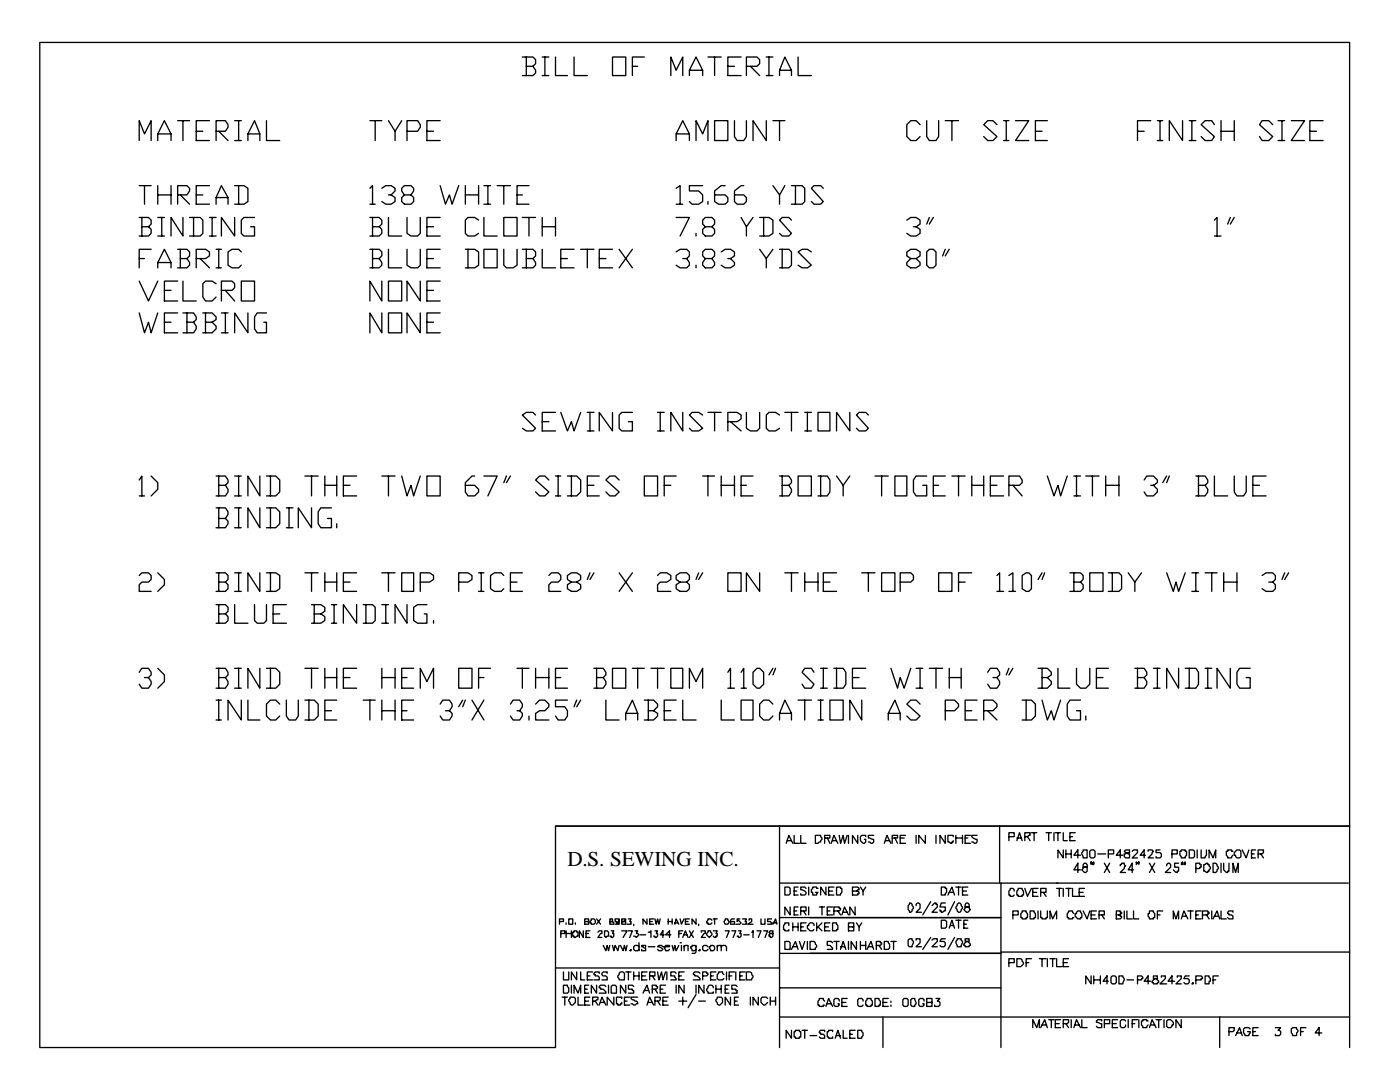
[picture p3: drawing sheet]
<svg xmlns="http://www.w3.org/2000/svg" width="279mm" height="216mm" viewBox="0 0 279 216" stroke-linecap="round" stroke-linejoin="round" font-family="sans-serif">
<defs><g id="words">
<text font-size="4.2" x="113.2" y="172.8">D.S. SEWING INC.</text>
</g></defs>
<g fill="none" stroke="#000" stroke-width=".26">
<path d="M7.9 8.5h261.4v156.3h-158.4v44.2h-103zM104.2 11.4h2.2l.5 .5v.8l-.5 .5M105 13.2h1.4l.5 .8v.6l-.5 .5h-2.2M105 11.4v3.7M108.2 11.4h1.3M108.2 15.1h1.3M108.7 11.4v3.7M110.9 11.4v3.7h2.3M114.6 11.4v3.7h2.6M122.2 11.4h2.7v3.7h-2.7zM126.2 13.2h1.1M128.6 11.4h-2.4v3.7"/>
<path d="M133.9 15.1v-3.7l1 2.6 1.4-2.6v3.7M137.6 15.1v-1.1l1.3-2.6 1.3 2.6v1.1M137.6 14h2.6M141.3 11.4h2.6M142.6 11.4v3.7M145.3 13.2h1.3M147.9 11.4h-2.6v3.7h2.6M149 13.2h2.1l.5-.5v-.8l-.5-.5h-2.1v3.7M149.8 13.2l1.8 1.9M152.9 11.4h1.4M152.9 15.1h1.4M153.5 11.4v3.7"/>
<path d="M155.6 15.1v-1.1l1-2.6 1.4 2.6v1.1M155.6 14h2.4M159.3 11.4v3.7h2.6M27.8 28v-3.9l1 2.6 1.4-2.6v3.9M27.8 37h2.4M28.8 37v3.7M31.5 28v-1.3l1.3-2.6 1.3 2.6v1.3M31.5 26.7h2.6M31.5 37v3.7M31.5 38.9h2.6M34.1 37v3.7M35.5 38.9h1.8l.5-.8v-.5l-.5-.6h-1.8v3.7"/>
<path d="M35.5 24.1h2.3M36 38.9l1.8 1.8M36.5 24.1v3.9M39.2 26.2h1.3M39.2 38.9h1.3M41.8 24.1h-2.6v3.9h2.6M41.8 37h-2.6v3.7h2.6M43.1 26.2h1.9l.5-.8v-.5l-.5-.8h-1.9v3.9M43.1 39.4h2.4M43.7 26.2l1.8 1.8M46.8 37h1.9l.8 .6v2.6l-.8 .5h-1.9M46.8 24.1h1.4"/>
<path d="M46.8 28h1.4M47.6 24.1v3.9M47.6 37v3.7M49.5 28v-1.3l1.3-2.6 1.1 2.6v1.3M49.5 26.7h2.4M53.2 24.1v3.9h2.6M73.8 37.6l.5-.6v3.7M73.8 24.1h2.4M74.9 24.1v3.9M76.2 37.6l.8-.6h1.1l.7 .6v.5l-.7 .8h-.6M77.5 24.1l1.3 2.1v1.8M78.1 38.9l.7 .5v.8l-.7 .5h-1.1l-.8-.5"/>
<path d="M80.2 24.1l-1.4 2.1M80.7 38.9l-.5-.8v-.5l.5-.6h1.3l.5 .6v.5l-.5 .8h-1.3l-.5 .5v.8l.5 .5h1.3l.5-.5v-.8l-.5-.5M81.2 26.2h2.1l.6-.8v-.5l-.6-.8h-2.1v3.9M85.2 26.2h1.3M87.8 24.1h-2.6v3.9h2.6M87.8 37l1.1 3.7 .8-1.8 .5 1.8 1.3-3.7M92.9 38.9h2.6M92.9 37v3.7M95.5 37v3.7M96.6 37h1.3M97.4 37v3.7M99.2 37h2.7"/>
<path d="M100.5 37v3.7M103.2 38.9h1M105.6 37h-2.4v3.7h2.4M134.9 28v-1.3l1.4-2.6 1.3 2.6v1.3M134.9 37.6l.8-.6v3.7M134.9 26.7h2.7M138.9 28v-3.9l1.3 2.6 1.1-2.6v3.9M140.2 37h-2.6v1.1h1.8l.8 .8v1.3l-.8 .5h-1.3l-.5-.5M142.6 24.1h2.7v3.9h-2.7zM144.7 37h-.8l-1.3 1.1v2.1l.8 .5h1.3l.6-.5v-.8l-.6-.5h-2.1M146.6 24.1v3.2l.5 .7h1.3l.6-.7v-3.2M148.4 37h-.5l-1.3 1.1v2.1l.5 .5h1.3l.6-.5v-.8l-.6-.5h-1.8"/>
<path d="M152.9 24.1v3.9l-2.6-3.9v3.9M154.3 37l1.3 1.9v1.8M154.3 24.1h2.3M155.6 24.1v3.9M156.6 37l-1 1.9M158 37h2.1l.5 .6v2.6l-.5 .5h-2.1M158.8 37v3.7M164.3 37.6l-.5-.6h-1.3l-.6 .6 2.4 2.6-.5 .5h-1.3l-.6-.5M183.6 24.9l-.8-.8h-1l-.8 .8v2.4l.8 .7h1l.8-.7M184.9 24.1v3.2l.6 .7h1.3l.5-.7v-3.2M188.6 24.1h2.7M190 24.1v3.9"/>
<path d="M199 24.9l-.8-.8h-1.1l-.8 .8 2.7 2.4-.8 .7h-1.1l-.8-.7M200.3 24.1h1M200.3 28h1M200.8 24.1v3.9M202.7 24.1h2.6l-2.6 3.9h2.6M206.6 26.2h1.4M209 24.1h-2.4v3.9h2.4M227 26.2h1.3M229.7 24.1h-2.7v3.9M231 24.1h1M231 28h1M231.5 24.1v3.9"/>
<path d="M236 24.1v3.9l-2.6-3.9v3.9M237.3 24.1h1.4M237.3 28h1.4M237.9 24.1v3.9M242.4 24.9l-.6-.8h-1.3l-.8 .8 2.7 2.4-.6 .7h-1.3l-.8-.7M243.7 26.2h2.6M243.7 24.1v3.9M246.3 24.1v3.9M254 24.9l-.8-.8h-1.3l-.5 .8 2.6 2.4-.8 .7h-1.3l-.5-.7M255.1 24.1h1.3M255.1 28h1.3M255.9 24.1v3.9"/>
<path d="M257.7 24.1h2.6l-2.6 3.9h2.6M261.4 26.2h1.3M264.1 24.1h-2.7v3.9h2.7M27.8 43.4h1.8l.6 .5v.8l-.6 .5M27.8 56.1l1.8 4 1.9-4M27.8 51.6h1M28.3 45.2h1.3l.6 .6v.8l-.6 .5h-1.8M28.3 43.4v3.7M30.2 49.7h-2.4v3.7M31.5 53.4v-1l1.3-2.7 1.3 2.7v1M31.5 43.4h1.3M31.5 47.1h1.3"/>
<path d="M31.5 52.4h2.6M32.3 43.4v3.7M32.8 57.9h1.3M35.5 49.7h1.8l.5 .6v.8l-.5 .5M35.5 56.1h-2.7v4h2.7M36 51.6h1.3l.5 .8v.5l-.5 .5h-1.8M36 49.7v3.7M36.5 43.4v3.7l-2.4-3.7v3.7M36.5 56.1v4h2.7M37.8 43.4h2.2l.5 .5v2.7l-.5 .5h-2.2M38.6 43.4v3.7M39.2 51.6h1.8l.8-.5v-.8l-.8-.6h-1.8v3.7"/>
<path d="M40 51.6l1.8 1.8M41.8 43.4h1.3M41.8 47.1h1.3M42.3 43.4v3.7M43.1 40.7v-1.3l1.1-2.4 1.3 2.4v1.3M43.1 56.6l-.8-.5h-1.3l-.5 .5v2.7l.5 .8h1.3l.8-.8M43.1 49.7h1.1M43.1 53.4h1.1M43.7 49.7v3.7M44.2 57.9h2.1l.5-.5v-.8l-.5-.5h-2.1v4M45 57.9l1.8 2.2M46.8 43.4v3.7l-2.6-3.7v3.7"/>
<path d="M48.2 56.1h2.6v4h-2.6zM48.2 50.3l-.6-.6h-1.3l-.8 .6v2.6l.8 .5h1.3l.6-.5M50.8 43.4h-2.1l-.5 .5v2.7l.5 .5h2.1v-1.9h-.8M73.8 43.4h1.9l.5 .5v.8l-.5 .5M73.8 49.7h1.9l.5 .6v.8l-.5 .5M73.8 40.7h1.1M74.3 45.2h1.4l.5 .6v.8l-.5 .5h-1.9M74.3 51.6h1.4l.5 .8v.5l-.5 .5h-1.9M74.3 43.4v3.7M74.3 49.7v3.7M76.2 56.1v4l-2.4-4v4M77.5 56.1h2.7v4h-2.7z"/>
<path d="M77.5 43.4v3.7h2.7M77.5 49.7v3.7h2.7M81.2 43.4v3.2l.8 .5h1.3l.6-.5v-3.2M81.2 49.7v3.2l.8 .5h1.3l.6-.5v-3.2M83.9 56.1v4l-2.7-4v4M85.2 45.2h1.3M85.2 51.6h1.3M85.2 57.9h1.3M87.8 43.4h-2.6v3.7h2.6M87.8 49.7h-2.6v3.7h2.6M87.8 56.1h-2.6v4h2.6M92.9 49.7h1.8l.8 .6v2.6l-.8 .5h-1.8"/>
<path d="M93.4 49.7v3.7M95.5 43.9l-.8-.5h-1.3l-.5 .5v2.7l.5 .5h1.3l.8-.5M96.6 49.7h2.6v3.7h-2.6zM96.6 43.4v3.7h2.6M96.6 40.7h1.3M100.5 43.4h2.7v3.7h-2.7zM100.5 49.7v3.2l.6 .5h1.3l.8-.5v-3.2M104.2 49.7h2.2l.5 .6v.8l-.5 .5M104.2 43.4h2.7M105 51.6h1.4l.5 .8v.5l-.5 .5h-2.2M105 49.7v3.7M105.6 43.4v3.7"/>
<path d="M108.2 49.7v3.7h2.7M108.2 45.2h2.7M108.2 43.4v3.7M110.9 43.4v3.7M111.9 51.6h1.3M114.6 49.7h-2.7v3.7h2.7M115.9 49.7h2.6M117.2 49.7v3.7M119.6 51.6h1.3M122.2 49.7h-2.6v3.7h2.6M123.6 49.7l2.6 3.7M126.2 49.7l-2.6 3.7"/>
<path d="M134.9 43.4h2.7l-1.9 3.7M134.9 50.3l.8-.6h1.4l.5 .6v.8l-.5 .5h-.8M134.9 40.7h1.4M137.1 51.6l.5 .8v.5l-.5 .5h-1.4l-.8-.5M138.9 46.6v.5M138.9 52.9v.5M140.8 45.2l-.6-.5v-.8l.6-.5h1.3l.5 .5v.8l-.5 .5h-1.3l-.6 .6v.8l.6 .5h1.3l.5-.5v-.8l-.5-.6M140.8 51.6l-.6-.5v-.8l.6-.6h1.3l.5 .6v.8l-.5 .5h-1.3l-.6 .8v.5l.6 .5h1.3l.5-.5v-.5l-.5-.8M141.3 40.2v.5M143.9 50.3l.8-.6h1.1l.8 .6v.8l-.8 .5h-.5M145.8 51.6l.8 .8v.5l-.8 .5h-1.1l-.8-.5M147.9 43.4l1.1 1.8v1.9"/>
<path d="M150.3 43.4l-1.3 1.8M151.6 43.4h1.9l.8 .5v2.7l-.8 .5h-1.9M151.6 49.7l1.3 1.9v1.8M152.4 43.4v3.7M154.3 49.7l-1.4 1.9M155.6 49.7h1.8l.6 .6v2.6l-.6 .5h-1.8M156.1 49.7v3.7M158 43.9l-.6-.5h-1.3l-.5 .5 2.4 2.7-.6 .5h-1.3l-.5-.5M161.9 50.3l-.8-.6h-1l-.8 .6 2.6 2.6-.8 .5h-1l-.8-.5M181 43.9l.8-.5h1l.8 .5v.8l-.8 .5h-.5M181.8 51.6l-.8-.5v-.8l.8-.6h1l.8 .6v.8l-.8 .5h-1l-.8 .8v.5l.8 .5h1l.8-.5v-.5l-.8-.8M182.8 45.2l.8 .6v.8l-.8 .5h-1l-.8-.5"/>
<path d="M184.9 50.3l.6-.6h.8l.5 .6v2.6l-.5 .5h-.8l-.6-.5zM185.5 43.4l-.6 1.3M186.3 43.4l-.8 1.3M188.6 49.7l-.5 1.4M189.4 49.7l-.8 1.4M242.4 43.9l.5-.5v3.7M242.4 47.1h1.3M245.5 43.4l-.5 1.3M246.3 43.4l-.8 1.3M27.8 62.4l1 4 .8-2.1 .6 2.1 1.3-4M32.8 64.3h1.3M35.5 62.4h-2.7v4h2.7"/>
<path d="M36.5 62.4h2.1l.6 .8v.6l-.6 .5M37.3 64.3h1.3l.6 .8v.5l-.6 .8h-2.1M37.3 62.4v4M40.5 62.4h1.8l.8 .8v.6l-.8 .5M41 64.3h1.3l.8 .8v.5l-.8 .8h-1.8M41 62.4v4M44.2 66.4h1.3M44.2 62.4h1.3M45 62.4v4M49.5 62.4v4l-2.7-4v4M53.2 62.4h-1.9l-.5 .8v2.4l.5 .8h1.9v-2.1h-.5M76.2 62.4v4l-2.4-4v4"/>
<path d="M77.5 62.4h2.7v4h-2.7zM83.9 62.4v4l-2.7-4v4M85.2 64.3h1.3M87.8 62.4h-2.6v4h2.6M27.8 95.8l.5-.8v4M27.8 99h1M30.2 95l1.3 1.3v1.3l-1.3 1.4M43.1 95h1.9l.5 .8v.5l-.5 .5M43.7 96.8h1.3l.5 .8v.6l-.5 .8h-1.9M43.7 95v4M46.8 99h1.4M46.8 95h1.4"/>
<path d="M47.6 95v4M51.9 95v4l-2.4-4v4M53.2 95h1.8l.8 .8v2.4l-.8 .8h-1.8M54 95v4M60.9 95h2.6M62.2 95v4M64.8 95v4M64.8 96.8h2.4M67.2 95v4M68.5 96.8h1.3M71.2 95h-2.7v4h2.7M76.2 95h2.6"/>
<path d="M77.5 95v4M80.2 95l1 4 .8-2.2 .5 2.2 1.4-4M85.2 95h2.6v4h-2.6zM94.7 95h-.5l-1.3 1.3v1.9l.5 .8h1.3l.8-.8v-.6l-.8-.8h-1.8M96.6 95h2.6l-1.8 4M101.1 95l-.6 1.3M101.9 95l-.8 1.3M106.9 82.8l-.5-.5h-1.4l-.8 .5 2.7 2.7-.5 .5h-1.4l-.8-.5M108.2 84.1h1.3M109.5 95.8l-.8-.8h-1l-.8 .8 2.6 2.4-.8 .8h-1l-.8-.8M110.9 82.3h-2.7v3.7h2.7M110.9 99h1"/>
<path d="M110.9 95h1M111.4 95v4M111.9 82.3l1.3 3.7 .8-1.9 .6 1.9 1.3-3.7M113.2 95h1.9l.8 .8v2.4l-.8 .8h-1.9M114 95v4M117.2 86h1.3M117.2 82.3h1.3M117.2 96.8h1.3M117.7 82.3v3.7M119.6 95h-2.4v4h2.4M122.2 82.3v3.7l-2.6-3.7v3.7M123.6 95.8l-.8-.8h-1.1l-.8 .8 2.7 2.4-.8 .8h-1.1l-.8-.8"/>
<path d="M126.2 82.3h-2.1l-.5 .5v2.7l.5 .5h2.1v-1.9h-.8M128.6 95h2.6v4h-2.6zM131.2 86h1.4M131.2 82.3h1.4M131.8 82.3v3.7M132.6 96.8h1.3M134.9 95h-2.3v4M136.3 82.3v3.7l-2.4-3.7v3.7M140.2 82.8l-.8-.5h-1.3l-.5 .5 2.6 2.7-.8 .5h-1.3l-.5-.5M140.2 95h2.4M141.3 95v4M141.3 82.3h2.6"/>
<path d="M142.6 82.3v3.7M143.9 96.8h2.7M143.9 95v4M145.3 84.1h1.8l.8-.5v-.8l-.8-.5h-1.8v3.7M145.8 84.1l2.1 1.9M146.6 95v4M147.9 96.8h1.1M149 82.3v3.2l.8 .5h1.3l.5-.5v-3.2M150.3 95h-2.4v4h2.4M155.6 82.8l-.8-.5h-1.3l-.6 .5v2.7l.6 .5h1.3l.8-.5M155.6 95h1.8l.6 .8v.5l-.6 .5M156.1 96.8h1.3l.6 .8v.6l-.6 .8h-1.8"/>
<path d="M156.1 95v4M156.6 82.3h2.7M158 82.3v3.7M159.3 95h2.6v4h-2.6zM160.6 86h1.3M160.6 82.3h1.3M161.1 82.3v3.7M163.2 82.3h2.4v3.7h-2.4zM163.2 95h1.9l.5 .8v2.4l-.5 .8h-1.9M163.8 95v4M167 95l1.3 1.8v2.2M169.6 82.3v3.7l-2.6-3.7v3.7"/>
<path d="M169.6 95l-1.3 1.8M173.3 82.8l-.5-.5h-1.4l-.5 .5 2.4 2.7-.5 .5h-1.4l-.5-.5M174.6 95h2.7M175.9 95v4M178.6 95h2.4v4h-2.4zM184.9 95h-2.1l-.5 .8v2.4l.5 .8h2.1v-2.2h-.8M186.3 96.8h1M188.6 95h-2.3v4h2.3M190 95h2.6M191.3 95v4M193.9 96.8h2.4M193.9 95v4"/>
<path d="M196.3 95v4M197.6 96.8h1.4M200.3 95h-2.7v4h2.7M201.3 96.8h2.2l.5-.5v-.5l-.5-.8h-2.2v4M202.1 96.8l1.9 2.2M209 95l1.3 4 .8-2.2 .6 2.2 1.3-4M214.3 99h1.3M214.3 95h1.3M214.8 95v4M216.7 95h2.6M218 95v4M220.7 96.8h2.6"/>
<path d="M220.7 95v4M223.3 95v4M228.3 95.8l.6-.8h1.3l.8 .8v.5l-.8 .5h-.5M230.2 96.8l.8 .8v.6l-.8 .8h-1.3l-.6-.8M232.8 95l-.8 1.3M233.4 95l-.6 1.3M238.7 95h1.8l.5 .8v.5l-.5 .5M239.2 96.8h1.3l.5 .8v.6l-.5 .8h-1.8M239.2 95v4M242.4 95v4h2.6M246.3 95v3.2l.6 .8h1.3l.5-.8v-3.2M250 96.8h1.4"/>
<path d="M252.7 95h-2.7v4h2.7M27.8 114.8l.5-.5h1.3l.6 .5v.8l-.6 .6h-1.3l-.5 .5v1.3h2.4M31.5 114.3l1.3 1.3v1.1l-1.3 1.3M43.1 101.3h1.9l.5 .8v.6l-.5 .8M43.1 114.3h1.9l.5 .5v.8l-.5 .6M43.7 103.5h1.3l.5 .5v.5l-.5 .8h-1.9M43.7 116.2h1.3l.5 .5v.8l-.5 .5h-1.9M43.7 101.3v4M43.7 114.3v3.7M46.8 101.3h1.4M46.8 105.3h1.4M46.8 114.3h1.4"/>
<path d="M46.8 118h1.4M47.6 101.3v4M47.6 114.3v3.7M51.9 101.3v4l-2.4-4v4M51.9 114.3v3.7l-2.4-3.7v3.7M53.2 101.3h1.8l.8 .8v2.4l-.8 .8h-1.8M53.2 114.3h1.8l.8 .5v2.7l-.8 .5h-1.8M54 101.3v4M54 114.3v3.7M57.2 101.3h1.3M57.2 105.3h1.3M57.7 101.3v4"/>
<path d="M60.9 114.3h2.6M62.2 101.3v4l-2.7-4v4M62.2 114.3v3.7M64.8 114.3v3.7M64.8 116.2h2.4M66.1 101.3h-2.1l-.5 .8v2.4l.5 .8h2.1v-1.8h-.7M67.2 104.5v.8M67.2 114.3v3.7M68.5 116.2h1.3M71.2 114.3h-2.7v3.7h2.7M76.2 114.3h2.6M77.5 114.3v3.7"/>
<path d="M80.2 114.3h2.3v3.7h-2.3zM83.9 116.2h1.8l.8-.6v-.8l-.8-.5h-1.8v3.7M91.5 116.2h1.9l.8-.6v-.8l-.8-.5h-1.9v3.7M95.5 114.3h1.1M95.5 118h1.1M96 114.3v3.7M100.5 114.8l-.5-.5h-1.3l-.8 .5v2.7l.8 .5h1.3l.5-.5M101.9 116.2h1.3M104.2 114.3h-2.3v3.7h2.3M109.5 114.8l.6-.5h1.3l.5 .5v.8l-.5 .6h-1.3l-.6 .5v1.3h2.4M114 116.2l-.8-.6v-.8l.8-.5h1.1l.8 .5v.8l-.8 .6h-1.1l-.8 .5v.8l.8 .5h1.1l.8-.5v-.8l-.8-.5M117.7 114.3l-.5 1.3"/>
<path d="M118.5 114.3l-.8 1.3M123.6 114.3l2.6 3.7M126.2 114.3l-2.6 3.7M131.2 114.8l.6-.5h1.3l.8 .5v.8l-.8 .6h-1.3l-.6 .5v1.3h2.7M135.7 116.2l-.8-.6v-.8l.8-.5h1.4l.5 .5v.8l-.5 .6h-1.4l-.8 .5v.8l.8 .5h1.4l.5-.5v-.8l-.5-.5M139.4 114.3l-.5 1.3M140.2 114.3l-.8 1.3M145.3 114.3h2.6v3.7h-2.6zM151.6 114.3v3.7l-2.6-3.7v3.7M156.6 114.3h2.7M158 114.3v3.7M160.6 116.2h2.6"/>
<path d="M160.6 114.3v3.7M163.2 114.3v3.7M164.3 116.2h1.3M167 114.3h-2.7v3.7h2.7M172 114.3h2.6M173.3 114.3v3.7M175.9 114.3h2.7v3.7h-2.7zM179.7 116.2h2.1l.5-.6v-.8l-.5-.5h-2.1v3.7M187.3 114.3h2.7v3.7h-2.7zM191.3 116.2h1.3M193.9 114.3h-2.6v3.7M199 114.8l.5-.5v3.7"/>
<path d="M199 118h1.3M201.3 114.8l.8-.5v3.7M201.3 118h1.4M204 114.8l.8-.5h.5l.5 .5v2.7l-.5 .5h-.5l-.8-.5zM208 114.3l-.8 1.3M208.5 114.3l-.5 1.3M213.5 114.3h2.1l.6 .5v.8l-.6 .6M214.3 116.2h1.3l.6 .5v.8l-.6 .5h-2.1M214.3 114.3v3.7M217.5 114.3h2.6v3.7h-2.6zM221.2 114.3h2.1l.5 .5v2.7l-.5 .5h-2.1M222 114.3v3.7"/>
<path d="M225.2 114.3l1.3 1.9v1.8M227.8 114.3l-1.3 1.9M232.8 114.3l1.4 3.7 .5-1.8 .5 1.8 1.3-3.7M237.9 114.3h1.3M237.9 118h1.3M238.7 114.3v3.7M240.5 114.3h2.4M241.8 114.3v3.7M244.2 116.2h2.7M244.2 114.3v3.7M246.9 114.3v3.7M251.9 114.8l.8-.5h1.3l.5 .5v.8l-.5 .6h-.8"/>
<path d="M254 116.2l.5 .5v.8l-.5 .5h-1.3l-.8-.5M256.4 114.3l-.5 1.3M257.2 114.3l-.8 1.3M27.8 134.1l.5-.8h1.3l.6 .8v.6l-.6 .5h-.8M29.6 135.2l.6 .8v.5l-.6 .8h-1.3l-.5-.8M31.5 133.3l1.3 1.4v1.3l-1.3 1.3M43.1 120.6h1.9l.5 .6v.8l-.5 .5M43.1 133.3h1.9l.5 .8v.6l-.5 .5M43.1 139.7h1.1M43.7 122.5h1.3l.5 .5v.8l-.5 .6h-1.9M43.7 135.2h1.3l.5 .8v.5l-.5 .8h-1.9M43.7 120.6v3.8"/>
<path d="M43.7 133.3v4M43.7 139.7v4M46.8 120.6v3.8h2.7M46.8 133.3h1.4M46.8 137.3h1.4M47.6 133.3v4M48.2 139.7v4l-2.7-4v4M49.5 139.7v4h2.4M50.8 120.6v3.2l.5 .6h1.4l.5-.6v-3.2M51.9 133.3v4l-2.4-4v4M53.2 133.3h1.8l.8 .8v2.4l-.8 .8h-1.8M54 133.3v4"/>
<path d="M54.5 122.5h1.3M57.2 120.6h-2.7v3.8h2.7M57.2 139.7v3.2l.5 .8h1.3l.5-.8v-3.2M60.9 139.7h1.8l.8 .8v2.4l-.8 .8h-1.8M60.9 133.3h2.6M61.6 139.7v4M62.2 120.6h1.8l.8 .6v.8l-.8 .5M62.2 133.3v4M62.7 122.5h1.3l.8 .5v.8l-.8 .6h-1.8M62.7 120.6v3.8M64.8 133.3v4M64.8 135.2h2.4"/>
<path d="M66.1 124.4h1.1M66.1 120.6h1.1M66.7 120.6v3.8M67.2 139.7h-2.4v4h2.4M67.2 133.3v4M68.5 135.2h1.3M71.2 120.6v3.8l-2.7-3.8v3.8M71.2 133.3h-2.7v4h2.7M72.5 120.6h1.8l.6 .6v2.6l-.6 .6h-1.8M72.5 139.7h2.4M73 120.6v3.8M73.8 139.7v4"/>
<path d="M76.2 124.4h1.3M76.2 120.6h1.3M76.2 135.2h2.6M76.2 133.3v4M76.2 139.7v4M77 120.6v3.8M78.8 133.3v4M78.8 139.7v4M80.2 135.2h1M81.2 120.6v3.8l-2.4-3.8v3.8M82.5 133.3h-2.3v4h2.3M82.5 139.7h-2.3v4h2.3"/>
<path d="M83.9 137.3v-4l1.3 2.7 1.3-2.7v4M85.2 120.6h-1.9l-.8 .6v2.6l.8 .6h1.9v-1.9h-.5M86.5 123.8v.6M91.5 133.3h2.7v4h-2.7zM92.3 139.7l-.8 1.3M92.9 139.7l-.6 1.3M94.2 139.7l2.4 4M95.5 135.2h1.1M96.6 139.7l-2.4 4M97.9 133.3h-2.4v4M103.2 133.3h2.4M104.2 133.3v4"/>
<path d="M106.9 135.2h2.6M106.9 133.3v4M109.5 133.3v4M110.9 135.2h1M113.2 133.3h-2.3v4h2.3M113.2 139.7h-2.3v1.3h1.8l.5 .8v1.1l-.5 .8h-1.3l-.5-.8M115.1 139.7l-.5 1.3M115.9 139.7l-.8 1.3M118.5 133.3h1.9l.5 .8v.6l-.5 .5M119.1 135.2h1.3l.5 .8v.5l-.5 .8h-1.9M119.1 133.3v4M120.9 139.7v4h2.7"/>
<path d="M122.2 133.3h2.7v4h-2.7zM126.2 133.3h2.4M127.3 133.3v4M128.6 139.7h1.8l.8 .8v.5l-.8 .8M129.4 139.7v4M129.9 133.3h2.7M131.2 133.3v4M133.9 133.3h2.4v4h-2.4zM134.9 139.7h-2.3v4h2.3M136.3 139.7v4h2.6M137.6 137.3v-4l1.3 2.7 1.3-2.7v4M143.9 139.7v4h2.7"/>
<path d="M145.3 134.1l.5-.8v4M145.3 137.3h1.3M147.9 139.7h2.4v4h-2.4zM147.9 134.1l.5-.8v4M147.9 137.3h1.1M151.1 133.3h.5l.8 .8v2.4l-.8 .8h-.5l-.8-.8v-2.4zM154.3 133.3l-.8 1.4M154.8 133.3l-.5 1.4M159.3 139.7h2.6M160.6 139.7v4M162.5 134.1l-.6-.8h-1.3l-.5 .8 2.4 2.4-.6 .8h-1.3l-.5-.8M163.2 139.7h1.1"/>
<path d="M163.8 139.7v4M163.8 133.3h1.3M163.8 137.3h1.3M164.3 133.3v4M165.6 139.7h2.7v4h-2.7zM166.4 133.3h1.9l.5 .8v2.4l-.5 .8h-1.9M167 133.3v4M170.1 135.2h1.3M172 139.7v4l-2.4-4v4M172.8 133.3h-2.7v4h2.7M177.8 133.3l1.3 4 .6-2.1 .7 2.1 1.4-4M182.8 133.3h1.3"/>
<path d="M182.8 137.3h1.3M183.6 133.3v4M185.5 133.3h2.6M186.8 133.3v4M189.4 135.2h2.4M189.4 133.3v4M191.8 133.3v4M195 139.7h-2.4v4h2.4M197.1 134.1l.5-.8h1.4l.5 .8v.6l-.5 .5h-.8M199 135.2l.5 .8v.5l-.5 .8h-1.4l-.5-.8M201.3 133.3l-.5 1.4M202.1 133.3l-.8 1.4"/>
<path d="M204 139.7h1.8l.8 .8v2.4l-.8 .8h-1.8M204.8 139.7v4M207.2 133.3h1.8l.8 .8v.6l-.8 .5M208 135.2h1l.8 .8v.5l-.8 .8h-1.8M208 139.7l1 4 .8-1.9 .5 1.9 1.4-4M208 133.3v4M211.1 133.3v4h2.4M214.8 133.3v3.2l.8 .8h1.1l.8-.8v-3.2M215.6 139.7h-2.1l-.5 .8v2.4l.5 .8h2.1v-1.9h-.8M218.8 135.2h1.3M221.2 133.3h-2.4v4h2.4M226.5 133.3h1.8l.6 .8v.6l-.6 .5"/>
<path d="M227 135.2h1.3l.6 .8v.5l-.6 .8h-1.8M227 133.3v4M230.2 133.3h1.3M230.2 137.3h1.3M231 133.3v4M235.2 133.3v4l-2.4-4v4M236.5 133.3h2.2l.5 .8v2.4l-.5 .8h-2.2M237.3 133.3v4M240.5 133.3h1.3M240.5 137.3h1.3M241 133.3v4M245.5 133.3v4l-2.6-4v4"/>
<path d="M249.5 133.3h-2.1l-.5 .8v2.4l.5 .8h2.1v-2.1h-.8M43.1 143.7h1.1M55.8 140.5l-.8-.8h-1l-.8 .8v2.4l.8 .8h1l.8-.8M64.8 141.8h1.3M76.2 141.8h2.6M80.2 141.8h1M87.8 140.5l.6-.8h1.3l.5 .8v.5l-.5 .8h-.8M89.7 141.8l.5 .5v.6l-.5 .8h-1.3l-.6-.8M101.9 140.5l.5-.8h1.3l.5 .8v.5l-.5 .8h-.5M103.7 141.8l.5 .5v.6l-.5 .8h-1.3l-.5-.8M105.6 142.9v.8M106.9 140.5l.8-.8h1l.8 .8v.5l-.8 .8h-1l-.8 .5v1.4h2.6"/>
<path d="M124.9 143.7v-1.4l1.3-2.6 1.1 2.6v1.4M124.9 142.3h2.4M129.4 141.8h1l.8 .5v.6l-.8 .8h-1.8M132.6 141.8h1.3M154.3 140.5l-.8-.8h-1.1l-.8 .8v2.4l.8 .8h1.1l.8-.8M155.6 143.7v-1.4l1-2.6 1.4 2.6v1.4M155.6 142.3h2.4M163.2 143.7h1.1M177.3 143.7v-1.4l1.3-2.6 1.1 2.6v1.4M177.3 142.3h2.4M183.6 140.5l-.8-.8h-1l-.8 .8 2.6 2.4-.8 .8h-1l-.8-.8M188.6 141.8h1.9l.8-.8v-.5l-.8-.8h-1.9v4"/>
<path d="M192.6 141.8h1.3M196.3 141.8h1.9l.8-.8v-.5l-.8-.8h-1.9v4M197.1 141.8l1.9 1.9M216.7 142.9v.8M110.9 164.8h158.4v44.2M155.6 164.8v44.2M155.6 176.2h44.2M156.6 177h.8l.3 .3v1l-.3 .3h-.8zM156.9 168.3l.5-1.6 .8 1.6M157.2 167.7h.8M158.5 166.7v1.6h1M158.5 177.8h.5"/>
<path d="M159.3 177h-.8v1.6h.8M159.8 166.7v1.6h1.1M160.9 177.3l-.3-.3h-.8v.5h.3l.8 .6v.2l-.3 .3h-.8v-.3M161.4 177v1.6M162.7 166.7h1.1v.3l.2 .2-.2 .8h-.3l-.3 .3h-.5zM163.2 177.3h-.2v-.3h-.8v.3l-.3 .2v.6h.3v.5h.8v-.3l.2-.2h-.5M164.6 167.2h1v-.5h-1v1.6M164.8 177v1.6l-1-1.6v1.6M165.1 167.2l.5 1.1M165.4 177.8h.8M165.9 168.3l.5-1.6 .8 1.6M166.2 167.7h.8"/>
<path d="M166.4 177h-1v1.6h1M167 177h.7v.3h.3v.8l-.3 .2v.3h-.7zM167.5 166.7l.2 1.6 .6-1.6 .2 1.6 .6-1.6M169.3 166.7v1.6M170.1 177.8h.8l.3-.3h.2v-.2l-.2-.3h-1.1v1.6h1.1v-.3h.2v-.2l-.2-.3h-.3M171.2 166.7v1.6l-1.1-1.6v1.6M171.7 177l.5 .8v.8M172.8 167v-.3h-.8l-.3 .3v.7l.5 .6h.3l.3-.3v-.5h-.3M172.8 177l-.6 .8M174.4 166.7h-1.1v.5l1.1 .3v.5l-.3 .3-.8-.3M176.5 168.3l.5-1.6 .8 1.6M176.7 167.7h.8"/>
<path d="M178.1 167.2h1v-.5h-1v1.6M178.6 167.2l.5 1.1M179.7 167.2h.7M180.7 166.7h-1v1.6h1M182.8 166.7v1.6M184.7 166.7v1.6l-1.3-1.6v1.6M185.7 179.9l-1.6 2.7M186.8 166.7v1.6M187.9 177h.7v.3h.3v.8l-.3 .2v.3h-.7zM188.6 166.7v1.6l-1-1.6v1.6M189.2 178.6l.8-1.6 .5 1.6M189.4 178.1h.8"/>
<path d="M190.2 167v-.3h-1v1.3l.8 .3v-.3h.2v-.3M190.5 179.9l-1.3 2.7M190.8 167.2h1.3M190.8 177h1M190.8 166.7v1.6M191.3 177v1.6M192.1 177.8h.8M192.1 166.7v1.6M192.6 167.2h.5M193.1 177h-1v1.6h1M193.7 166.7h-1.1v1.6h1.1M195 166.7h-1.1v.3l.3 .2 .8 .3v.5l-.3 .3-.8-.3"/>
<path d="M199.5 164.8v11.4M201.3 167h1.1v-.8h-1.1v1.5M202.4 177.8v-.3l-.3-.2h-.5v.2l-.3 .3v.8h.3v.3h.5l.3-.3M202.9 167.7l.6-1.5 .5 1.5M202.9 167.2h.8M203.2 177.3h.8v.2l.3 .3v.8h-.3v.3h-.8v-.3h-.3v-.8l.3-.3zM204.5 167h.6l.2-.3h.3v-.5h-1.1v1.5M204.5 177.3l.6 1.6 .7-1.6M205.1 167l.5 .7M205.8 166.2h1.1M206.1 178.1h.8M206.4 166.2v1.5"/>
<path d="M207.2 177.3h-1.1v1.6h1.1M207.7 178.1h1.1v-.8h-1.1v1.6M208.2 178.1l.6 .8M208.8 166.2h1M209.3 166.2v1.5M210.3 166.2v1.5M210.6 166.2h1.1M210.9 177.3h1M210.9 176.2h58.2M211.1 176.2h-11.3v32.8M211.1 166.2v1.5M211.4 177.3v1.6"/>
<path d="M212.2 166.2v1.5h.8M212.2 169.6v1.6l-1.1-1.6v1.6M212.2 177.3v1.6M212.7 177.3h1.1M212.7 169.6v1.6M212.7 170.4h1.1M213.3 177.3v1.6M213.5 167h.5M213.8 169.6v1.6M214 177.3v1.6h1.1M214.6 166.2h-1.1v1.5h1.1M215.4 178.1h.8"/>
<path d="M215.6 173.6h-1.3l.8-1.4v1.9M215.6 170.7h-1.3l.8-1.1v1.6M216.2 169.6h.8v1.6h-.8l-.3-.8zM216.4 172.2l-.2 .3v.5h.8v.8l-.3 .3h-.3l-.5-.5 .3-.3v-.3h.8v-.5l-.3-.3zM216.4 177.3h-1v1.6h1M217.5 169.9a.66 .66 0 0 1 1 0v1l-.2 .3h-.5l-.3-.3zM217.8 172.2v-.2v.5M218.3 172.2h-.3l.3-.2v.5h-.3M219.1 170.4h1.6M220.4 172.2l1.1 1.9M221.2 170.4h1v-.8h-1v1.6M221.5 172.2l-1.1 1.9"/>
<path d="M223.6 172.8v-.3h.2v-.3h.6v.3l.2 .3-.2 .2v.3l-.8 .8h1M224.1 170.7h-1.3l.8-1.1v1.6M224.6 169.6l-.2 .3 .2 .2 .8 .3v.8h-.8l-.2-.3v-.5h.2l.3-.3h.5v-.5zM226 169.9l.2-.3h.8v.5l-1 1.1h1M226.2 173.6h-1l.8-1.4v1.9M227 172.2h-.3v-.2l.3 .2-.3 .3M227.3 172.2v-.2v.5M228.6 170.7h-1.1l.8-1.1v1.6M229.1 169.9v-.3h.8l.3 .3-.3 .2v.3l-.8 .8h1.1M229.4 172.2l1.1 1.9M230.5 172.2l-1.1 1.9M231.5 169.6h-.8v.5h.8l.3 .3v.5l-.3 .3h-.8v-.3"/>
<path d="M232.8 172.8v-.3l.3-.3h.3l.2 .3v.5l-1 1.1h1M233.9 170.4h1v-.8h-1v1.6M235.2 172.2h-.8v.8h.8v.8h-.3v.3h-.2l-.5-.5M235.5 169.9h.2v-.3h.8v.3h.3v.8l-.3 .2v.3h-.8v-.3l-.2-.2zM236 172.2h-.3l.3-.2v.5h-.3M236.5 172.2h-.2l.2-.2v.5h-.2M237.3 169.6h.8l.3 .3v1l-.3 .3h-.8zM238.7 173.3h.7v-.3h.3v-.5h-.3v-.3h-.7v1.9M238.9 169.6v1.6M239.7 169.6v1.6h.8v-.3l.3-.2v-1.1M240.2 172.5h.3l.3-.3h.2v.3h.3l.3 .8-.3 .3v.2h-.3v.3l-.8-.3zM241.3 171.2v-1.6l.8 1.6 .5-1.6v1.6"/>
<path d="M242.1 172.2h.5l.6 .8-.3 .8-.3 .3h-.5zM243.7 172.2v1.9M244.2 172.2v1.4l.5 .5h.3v-.3h.3v-1.6M246.1 174.1v-1.9l.5 1.9 .5-1.9v1.9M246.1 169.9h-.3v-.3h-.8v.3h-.3v.8l.3 .2v.3h.8v-.3l.3-.2M246.3 170.1l.6-.5h.5l.2 .3v1l-.2 .3h-.5l-.3-.3v-.2h-.3zM247.9 169.6l.8 1.6 .5-1.6M249.8 170.4h.5M250.6 169.6h-.8v1.6h.8M251.1 170.4h.8l.2-.3v-.5h-1v1.6M251.6 170.4l.5 .8M110.9 193.1h44.7"/>
<path d="M111.7 183.9h.7v-.5h-.7v1M111.9 186.3h.8v-.6h-.8v1.4M112.2 199h1M112.4 196.6h.8v.2l.3 .3v.8l-.3 .3h-.8zM112.4 193.9v1.6h1.1v-1.6M112.7 199v1.6M113 184.1v.3M113 185.7v1.4M113 186.3h1M113.5 183.4h.8v1h-.8zM113.8 199h.8l.2 .2v.8l-.5 .6h-.3l-.2-.3v-.3l-.3-.2zM114 185.7v1.4"/>
<path d="M114 196.6v1.6M114.3 186h.3v-.3h.5v.3h.3v.8l-.8 .3v-.3h-.3zM114.6 198.2v-1.6l.8 1.6 .5-1.6v1.6M114.8 184.1v.3M115.1 193.9v1.6l-1.1-1.6v1.6M115.4 199v1.6h1M115.9 193.9v1.6h.8M116.4 185.7v1.4l-.8-1.4v1.4M116.7 183.9h.8v-.5h-.8v1h.8v-.5h-.3M116.7 199.8h.8M116.7 197.4h.5M116.9 186.3h.6"/>
<path d="M117.2 194.7h.5M117.5 196.6h-.8v1.6h.8M117.7 185.7h-.8v1.4h.8M117.7 199h-1v1.6h1M118 183.4h.5l.3 .2v.5l-.3 .3h-.5v-.3h-.3zM118.3 193.9h-1.1v1.6h1.1M118.3 199.8h.5l.3-.3h.2v-.5h-1v1.6M118.8 199.8l.5 .8M119.1 196.6v1.6l-1.1-1.6v1.6M119.1 183.4l.8 1M119.3 186l.3-.3h.5v.6h-.2l-.6 .8h.8M119.6 194.2v-.3h-.8l-.3 .3v.3h.3v.2h.5l.3 .3v.5h-1.1"/>
<path d="M119.9 183.4l-.8 1M120.4 188.6l.5 1.1 .3-1.1 .2 1.1 .3-1.1M120.7 185.7h.5l.2 .3v.8h-.2l-.3 .3-.2-.3zM120.9 196.8l-.2-.2h-.8l-.3 .2v.3h.3v.3h.5l.5 .5v.3h-1.3M121.2 194.2v-.3h-.8l-.3 .3v.3l.3 .2h.5l.3 .3v.5h-1.1M121.4 196.6v1.6M121.7 183.4v.5h.5l.3 .2v.3h-.8v-.5h.5v-.5zM122 196.8a.66 .66 0 0 1 1 0v1.4h-1zM122 185.7h.5l-.3 .6h.3v.5l-.3 .3h-.2v-.3h-.3M122.2 188.6l.3 1.1 .3-1.1 .5 1.1 .3-1.1M122.5 199v1.6l-1.3-1.6v1.6M123.6 183.6v.3h-.3v.2h-.3v-.2h-.2v-.5h.8v1h-.8"/>
<path d="M123.8 193.9h.6l.2 .3v1.3h-1v-.2l-.3-.3v-.3zM123.8 188.6l.6 1.1 .2-1.1 .3 1.1 .2-1.1M124.1 183.4v.5h.8v.5h-.8v-.5h.5v-.3h.3v-.2zM124.1 185.7h1l-.7 1.4M124.1 199.2v-.2h-1.1v1.3h.3v.3h.5v-.3h.3v-.3M124.6 199.8h.5M124.9 196.6v1.6l-1.1-1.6v1.6M124.9 193.9h1M125.4 183.4h.5l-.2 .5h.2v.5h-.8M125.4 185.7h.8l-.5 1.4M125.4 193.9v1.6M125.7 189.7l.2-.3v.3z"/>
<path d="M125.7 199h-1.1v1.6h1.1M126.5 196.8l-.3-.2h-.8v.8h.8v.2h.3v.6h-1.1M126.5 184.4v.3M126.5 193.9v1.6M126.5 194.7h1M126.7 185.7h.6l-.3 .6h.3l.2 .2-.5 .6-.3-.3h-.2M127.3 199h-1.4v.2l.3 .3h.3l.8 .5v.3h-.3l-.3 .3-.8-.3M127.5 188.9l-.2-.3h-.6l-.2 .3v.5l.2 .3h.6l.2-.3M127.5 188.1v1.6M127.5 193.9v1.6M127.8 186.5h1.1M128.1 194.7h.8"/>
<path d="M128.3 198.2l.8-1.6 .5 1.6M128.6 197.6h.8M128.9 188.9v-.3h-.8v.3l.8 .3v.5h-.8v-.3M129.1 183.4v1l-.8-1v1M129.1 193.9h-1v1.6h1M129.4 186h.2l.3-.3v1.4M129.4 188.9h1.3M129.6 194.7h1.1v-.8h-1.1v1.6M129.6 183.9h.6M130.2 197.4h.8l.2-.3v-.3h-.2v-.2h-.8v1.6M130.2 194.7l.5 .8M130.4 183.4h-.8v1h.8"/>
<path d="M130.7 183.4l.3 1 .2-1 .3 1 .3-1M130.7 185.7h.5l-.2 .6h.2v.5l-.2 .3h-.3v-.3h-.3M130.7 199.8h.8l.3-.3v-.5h-1.1v1.6M130.7 197.4l.5 .8M131.2 193.9l.3 1.6 .5-1.6 .3 1.6 .5-1.6M131.2 199.8l.6 .8M131.8 197.4h.5M132.3 188.9l-.3-.3h-.5l-.3 .3 .8 .3 .3 .2-.3 .3h-.5l-.3-.3M132.3 199.8h.8M132.6 188.9h1v-.3h-.8v.3h-.2l.2 .8h.5l.3-.3M132.6 186.5h-.8l.5-.8v1.4M132.8 196.6h-1v1.6h1"/>
<path d="M133.1 193.9v1.6M133.3 199h-1v1.6h1M133.3 183.9h.8M133.3 183.4v1M133.9 186.5h-1.1l.8-.8v1.4M134.1 188.6l.3 1.1 .3-1.1 .2 1.1 .6-1.1M134.1 183.4v1M134.7 184.4l.2-1 .6 1M134.7 184.1h.5M134.9 194.2l-.2-.3h-.8v.8h.8v.3l.2 .3v.2h-1M134.9 196.6v1.6M135.5 186.3h.5"/>
<path d="M135.5 194.7h.5M135.5 199.8h1.6M135.7 188.1h.3zM135.7 183.4l.3 1 .5-1M136 188.6v1.1M136.3 185.7h-.8v1.4M136.3 187.1l.5-1.4 .5 1.4M136.3 199v1.6M136.5 188.9l.3-.3h.5v1.1M136.5 193.9h-1v1.6h1M136.5 196.6v1.6l-1-1.6v1.6M136.5 188.6v1.1"/>
<path d="M136.5 186.5h.6M136.8 183.9h.5M137.6 183.4h-.8v1h.8M137.6 185.7l.8 1.4M138.4 185.7l-.8 1.4M138.9 188.6v1.4l-.3 .2h-.5M138.9 188.9l-.3-.3h-.5v.3h-.3l.3 .8h.5l.3-.3M138.9 183.4v1l-.8-1v1M138.9 196.6v1.6M138.9 198.4l-1.6 2.7M139.4 189.7l.3-.3v.3zM139.4 184.4v.3"/>
<path d="M139.4 199.8h1.4M139.7 194.2l-.3-.3h-.8l-.2 .3v.3h.2v.2h.6l.5 .6v.2h-1.3M140 186v-.3h.8v.6h-.3l-.5 .8h.8M140.2 194.7h.8l.3-.2v-.3h-.3v-.3h-.8v1.6M140.5 196.6v1.6l-1.1-1.6v1.6M141.3 185.7h.5v.3l.3 .3v.2l-.5 .6-.6-.6zM141.3 188.9l-.3-.3h-.5l-.3 .3v.5l.3 .3h.5l.3-.3M141.6 188.9h.2v-.3h.5l.3 .3v.5l-.3 .3h-.5zM141.8 194.7h.5M142.1 183.6l-.3-.2h-.5v.2l-.3 .3v.2h.3v.3h.5l.3-.3M142.3 185.7h.8l-.2 .6h.2v.5h-.2v.3h-.3l-.3-.3M142.3 197.1v-.3l-.2-.2h-.5l-.6 .8 .3 .8h1v-.3"/>
<path d="M142.3 183.4h.8M142.6 183.4v1M142.9 193.9h-1.1v1.6h1.1M142.9 197.4h1M142.9 196.6v1.6M143.1 199h.8l.3 .2v.8l-.5 .6h-.3l-.3-.3v-.3l-.2-.2zM143.1 188.9l.3-.3h.5v1.1M143.1 188.6v1.1M143.9 188.9l.3-.3h.5l.3 .3v.8M143.9 196.6v1.6M144.5 194.5l-.3-.3v-.3h-.8v.3l-.3 .3v.8l.3 .2h.8l.3-.2M144.7 183.4h.6v.2l.2 .3-.2 .5h-.6l-.2-.5 .2-.3z"/>
<path d="M144.7 185.7h.8l-.5 1.4M144.7 197.4h.6M145 193.9v1.6M145.5 196.6h-.8v1.6h.8M145.5 194.7h.5M145.8 199v1.6l-1.1-1.6v1.6M146 185.7h.8l-.5 1.4M146.6 183.4h-.6l-.2 .2v.8h.8v-.5h-.8v.2M146.6 193.9h-1.1v1.6M146.6 199.8h.5M146.8 193.9v1.6M147.1 196.8l-.3-.2h-.8v.8h.8v.2h.3v.6h-1.1"/>
<path d="M147.4 185.7h.5l-.3 .6h.3v.5l-.3 .3h-.2v-.3h-.3M147.4 199h-.8v1.6h.8M147.6 183.4h-.5v.5l.3-.3 .5 .5-.3 .3h-.8M147.6 194.7h.6M148.2 183.4h.8l-.3 .5h.3v.5h-.8M148.4 186.5h1.1M148.7 193.9h-1.1v1.6h1.1M149 193.9h.8l.2 .3v.3l.3 .2-.3 .8h-1zM149.5 183.6v-.2h.5v.5l-.8 .5h1.1M149.8 199v1.6M150 186h.3v-.3v1.4M151.1 185.7h.8l-.6 1.4"/>
<path d="M151.3 199v1.6l-1-1.6v1.6M151.9 183.4v1h.8v-1M152.4 185.7h.8l-.5 1.4M153.2 199.2l-.3-.2h-.8l-.2 .2v.8l.5 .6h.3l.5-.6M153.5 186l.2 .3h.6v.5l-.3 .3h-.3v-.3h-.2v-.3l.2-.2h.6v-.6h-.6zM153.7 199.8h1.1M153.7 199v1.6M154 183.4h-.8v.5h.5l.3 .2v.3h-.8M154.3 184.4l.5-1 .2 1M154.3 184.1h.7M154.8 199v1.6M155.6 197.1h44.2"/>
<path d="M155.6 190.2h44.2M155.6 183.1h44.2M156.6 187.9h.8l.3 .2v1.3h-1.1zM157.4 184.7v-.6h-.8v.3l-.2 .3v.8h.2v.2h.8v-.2M157.7 181v1.6l-1.1-1.6v1.6M158 189.4l.8-1.5 .5 1.5M158.2 188.9h.8M158.2 184.1v1.6M158.2 184.9h1.1M158.5 181.8h.5M159.3 181h-.8v1.6h.8M159.3 184.1v1.6"/>
<path d="M159.5 187.9l.6 1.5 .5-1.5M159.8 181.8h1.1v-.8h-1.1v1.6M159.8 184.9h.5M160.3 181.8l.6 .8M160.9 184.1h-1.1v1.6h1.1M161.1 187.9v1.5M161.4 181v1.6M161.7 187.9h.8l.2 .2v.3l.3 .2-.3 .8h-1zM162.5 184.7v-.3l-.3-.3h-.5l-.3 .3v.3h-.3v.5l.6 .5h.5l.3-.2M163 184.1v1.6M163.2 184.9l.8 .8M163.5 181h1.1"/>
<path d="M164 184.1l-1 1.1M164 181v1.6M164.6 199.8l-.3-.3v-.3h-.8v.3l-.3 .3v.8h.3v.2h.8v-.2h.3M164.6 184.9h.8M165.1 181.8h.5M165.6 184.1h-1v1.6h1M166.2 184.1h.8v.3l.2 .3v.8h-.2v.2h-.8zM166.2 188.1l-.3-.2h-.8v.7h.5l.6 .6v.2h-1.1M166.2 181h-1.1v1.6h1.1M166.4 181.8h1.1l.2-.3v-.3h-.2v-.2h-1.1v1.6M166.4 187.9h1.1M167 187.9v1.5"/>
<path d="M167.2 181.8l.5 .8M167.5 199.8v-.3l-.3-.3h-.5l-.3 .3v1.1l.3 .2h.5l.3-.2v-.3h-.3M167.7 189.4l.6-1.5 .5 1.5M167.7 188.9h.8M168 182.6l.5-1.6 .8 1.6M168.3 182h.8M169.1 199.2h-1.1v1.6h1.1M169.3 184.9h1.1v-.8h-1.1v1.6h1.1v-.8h-.3M169.3 187.9v1.5M170.7 181v1.6l-1.1-1.6v1.6M170.9 187.9v1.5l-1-1.5v1.5M170.9 184.1l.5 .8v.8"/>
<path d="M171.7 187.9v1.5M171.7 188.6h1.1M172 184.1l-.6 .8M172.2 199.8v-.3l-.2-.3h-.6l-.2 .3v1.1l.2 .2h.6l.2-.2M172.8 187.9v1.5M173 199.2h.8v.3l.3 .3v.8h-.3v.2h-.8v-.2h-.2v-.8l.2-.3zM173 189.4l.8-1.5 .6 1.5M173.3 188.9h.8M174.6 199.2h.8v.3l.3 .3v.8h-.3v.2h-.8zM174.9 188.6h.8l.2-.2v-.3h-.2v-.2h-.8v1.5M175.4 188.6l.5 .8M176.5 187.9h.8v.2l.2 .3v.8l-.2 .2h-.8z"/>
<path d="M177.3 199.2h-1.1v1.6h1.1M177.8 199.8v.2zM177.8 187.9h1.1M178.3 187.9v1.5M180.2 199.5l.2-.3h.6l.2 .3v1.1l-.2 .2h-.6l-.2-.2zM181.2 187.6l.3-.3h.5v.3l.3 .3-.3 1h-.5l-.3-.3zM181.5 180.2h.3l.5 .8v.2l-.5 .8h-.3v-.2l-.3-.3v-.8l.3-.3zM181.8 199.5l.2-.3h.6l.2 .8-.2 .8h-.6l-.2-.2zM182.8 187.6v-.3h.8v.8l-.8 .8h1.1M182.8 180.7v-.3l.3-.2h.3l.2 .2v.8l-.8 .8h1.1M184.4 199.8v-.3l-.3-.3h-.5l-.2 .3v1.1l.2 .2h.5l.3-.2v-.3h-.3M185.7 187.1l-1.6 2.3"/>
<path d="M186 187.6l.3-.3h.8v.6l-1.1 1h1.1M186 180.7l.5-.5h.3v.2h.3v.6l-1.1 1h1.1M186.8 199.2h.8l-.5 .6h.2l.3 .2v.6l-.3 .2h-.8v-.2M187.9 183.6h.7l.3 .3v1l-.3 .3h-.7zM188.6 187.3h-.7l-.3 .6h.8l.2 .2v.5l-.2 .3h-.5l-.3-.3M188.6 180.2h-.7l-.3 .8h1v.8l-.7 .2v-.2h-.3v-.3M189.4 185.2l.6-1.6 .5 1.6M189.7 184.7h.5M190.5 187.1l-1.3 2.3M190.8 183.6h1M191 187.3h.8v.3l.3 .3-.3 1h-.8l-.2-.8zM191 180.4l.3-.2h.3l.5 .8-.3 .8-.2 .2h-.3l-.3-.2v-.3l-.2-.3z"/>
<path d="M191.3 183.6v1.6M192.4 184.4h.5M192.6 187.3v.6h.5l.6 .5v.2h-.3v.3h-.8v-.3h-.2v-.2l.5-.5h.5v-.6zM192.9 180.2l-.3 .2v.6h.8v.2l.3 .3-.6 .5h-.2l-.5-.5 .2-.3v-.2h.8v-.6l-.3-.2zM193.1 183.6h-.7v1.6h.7M199.8 190h69.5M201.3 192.1h1.1v-.8h-1.1v1.6M202.1 182.6h1.1v-.8h-1.1v1.6M202.9 191.3h.8l.6 .8v.3l-.6 .5h-.8zM204 181.8h.8v.2l.3 .3v.8h-.3v.3h-.8v-.3h-.3v-.8l.3-.3zM204.8 192.1h.5M205.6 181.8h.8v.2l.2 .3v.8h-.2v.3h-.8z"/>
<path d="M205.8 191.3h-1v1.6M207.2 181.8v1.6M207.4 191.3h1.4M207.7 181.8v1.3h.3v.3h.8v-.3h.2v-1.3M208 191.3v1.6M209 191.3v1.6M209.5 183.4v-1.6l.6 1.6 .8-1.6v1.6M209.5 191.3h1.1M210.1 191.3v1.6M210.9 191.3v1.6h1M212.2 192.1h.8M213.3 191.3h-1.1v1.6h1.1"/>
<path d="M214.3 182.3l-.3-.3v-.2h-.7v.2l-.3 .3v.8h.3v.3h.7v-.3h.3M214.8 182l.3-.2h.5v.2l.3 .3v.8h-.3v.3h-.5l-.5-.6v-.5h.2zM216.2 181.8l.8 1.6 .5-1.6M217.8 194.7v1.6l-1.1-1.6v1.6M217.8 182.6h.7M218.3 194.7v1.6M218.3 195.5h1.3M218.8 181.8h-1v1.6h1M219.3 182.6h1.1v-.8h-1.1v1.6M219.6 194.7v1.6M219.9 182.6l.5 .8M221.2 195.8h-1.1l.8-1.1v1.6"/>
<path d="M221.7 195l.3-.3h.5l.3 .3v1.1l-.3 .2h-.5l-.3-.2zM222.8 182.6h.8v-.3h.2v-.3h-.2v-.2h-.8v1.6h.8l.2-.3v-.3h-.2v-.2h-.3M223.3 194.7h.8v.3l.3 .3-.3 1h-.8zM224.4 181.8v1.6M224.9 181.8v1.6h1.1M224.9 195.5h1.3M226.2 181.8v1.6h1.1M227 195.5h.8v-.2h.3v-.3l-.3-.3h-.8v1.6M229.4 181.8h.8v.2l.3 .3v.8h-.3v.3h-.8v-.3l-.3-.3v-.5h.3zM229.7 195.8h-1.4l.8-1.1v1.6M230.2 194.7v.6h.5l.5 .5v.3h-.2v.2h-.8v-.2h-.3v-.3l.6-.5h.5v-.6zM231 182.6h.5"/>
<path d="M231.8 195v-.3h.8v.6l-1.1 1h1.3M232 181.8h-1v1.6M234.2 183.4v-1.6l.5 1.6 .5-1.6v1.6M234.4 195.8h-1.3l.8-1.1v1.6M234.9 195v-.3h.8v.6l-1 1h1M235.7 183.4l.6-1.6 .8 1.6M236 182.8h.8M237.1 181.8h1M237.3 194.7h-.8l-.2 .6h.8l.2 .2v.6l-.2 .2h-.6l-.2-.2M237.6 181.8v1.6M237.9 196.3l.2-.2v.2zM238.7 195.5h1v-.2h.3v-.3l-.3-.3h-1v1.6"/>
<path d="M238.7 182.6h.5M239.7 181.8h-1v1.6h1M240 182.6h1v-.3h.3v-.3h-.3v-.2h-1v1.6M240.5 194.7h.8v.3l.3 .3v.5h-.3v.5h-.8zM240.8 182.6l.5 .8M241.8 181.8v1.6M242.1 183.4l.8-1.6 .5 1.6M242.1 195.5h.5M242.4 182.8h.8M243.2 194.7h-1.1v1.6M243.7 181.8v1.6h1M246.1 182v-.2h-.8l-.3 .2v.3h.3v.3h.5l.3 .2v.6h-.8l-.3-.3"/>
<path d="M119.6 200.6l.5-1.6 .8 1.6M119.9 200h.8M129.1 200.6l.5-1.6 .8 1.6M129.4 200h.8M155.6 202.9h113.7M158 205.6v1.6l-1.1-1.6v1.6M158.5 205.8h.3v-.2h.7v.2h.3v1.1h-.3v.3h-.7v-.3h-.3zM160.1 205.6h1M160.6 205.6v1.6M161.7 206.6h1.3M164.6 205.8v-.2h-.8l-.3 .2v.3h.3v.3h.5l.3 .2v.6h-.8l-.3-.3M164.8 200.8l.6-1.6 .8 1.6"/>
<path d="M165.1 200.3h.8M166.2 205.8v-.2h-.8v.2h-.3v1.1h.3v.3h.8v-.3M166.7 207.2l.5-1.6 .5 1.6M167 206.6h.7M168 200h.8M168.3 205.6v1.6h.8M169.6 206.4h.5M170.7 205.6h-1.1v1.6h1.1M171.2 205.6h.8v.2l.2 .3v.5l-.2 .3v.3h-.8zM176.2 200h.8M176.2 202.9v6.1M177.8 200.6v.2"/>
<path d="M184.9 200h1.1v-.8h-1.1v1.6h1.1v-.8h-.3M206.1 205.1v-1.6l.8 1.6 .5-1.6v1.6M207.7 205.1l.8-1.6 .5 1.6M208 204.5h.8M209.3 203.5h1M209.8 203.5v1.6M210.6 204.3h.8M211.7 203.5h-1.1v1.6h1.1M212.2 204.3h.8l.3-.3v-.5h-1.1v1.6M212.7 204.3l.6 .8M213.8 203.5v1.6M214.3 205.1l.5-1.6 .8 1.6"/>
<path d="M214.6 204.5h.8M215.9 203.5v1.6h1.1M219.9 203.7v-.2h-.8l-.3 .2v.3l1.1 .3v.8h-.8l-.3-.3M220.4 204.3h1.1v-.8h-1.1v1.6M222 204.3h.8M223 203.5h-1v1.6h1M224.6 203.7l-.2-.2h-.6l-.2 .2v1.1l.2 .3h.6l.2-.3v-.3M225.2 203.5v1.6M226 204.3h.5M227 203.5h-1v1.6M227.3 203.5v1.6M229.1 203.7h-.2v-.2h-.8v.2h-.3v.8l.3 .3v.3h.8v-.3l.2-.3"/>
<path d="M229.4 205.1l.5-1.6 .8 1.6M229.7 204.5h.8M230.7 203.5h1.1M231.2 203.5v1.6M232.3 203.5v1.6M232.8 203.7l.3-.2h.5l.6 .5v.5h-.3v.3l-.3 .3h-.5l-.3-.3zM235.7 203.5v1.6l-1-1.6v1.6M243.4 202.9v6.1M245.3 205.8h.8l.2-.2v-.5h-1v1.5M246.6 206.6l.8-1.5 .5 1.5M246.9 206.1h.7M249.5 205.3l-.3-.2h-.8l-.2 .2v.8l.2 .3v.2h.8l.3-.8h-.5"/>
<path d="M250 205.8h.6M251.1 205.1h-1.1v1.5h1.1M254.5 205.1h1.1l-.5 .5h.2l.3 .2v.6l-.3 .2h-.8v-.2M257.7 205.3l.3-.2h.8v.2l.2 .3v.2l-.2 .3v.5h-.8v-.2l-.3-.3zM259.6 205.8h.5M260.6 205.1h-1v1.5M263.8 206.1h-1.3l.8-1v1.5"/>
</g>
<use href="#words"/>
</svg>
